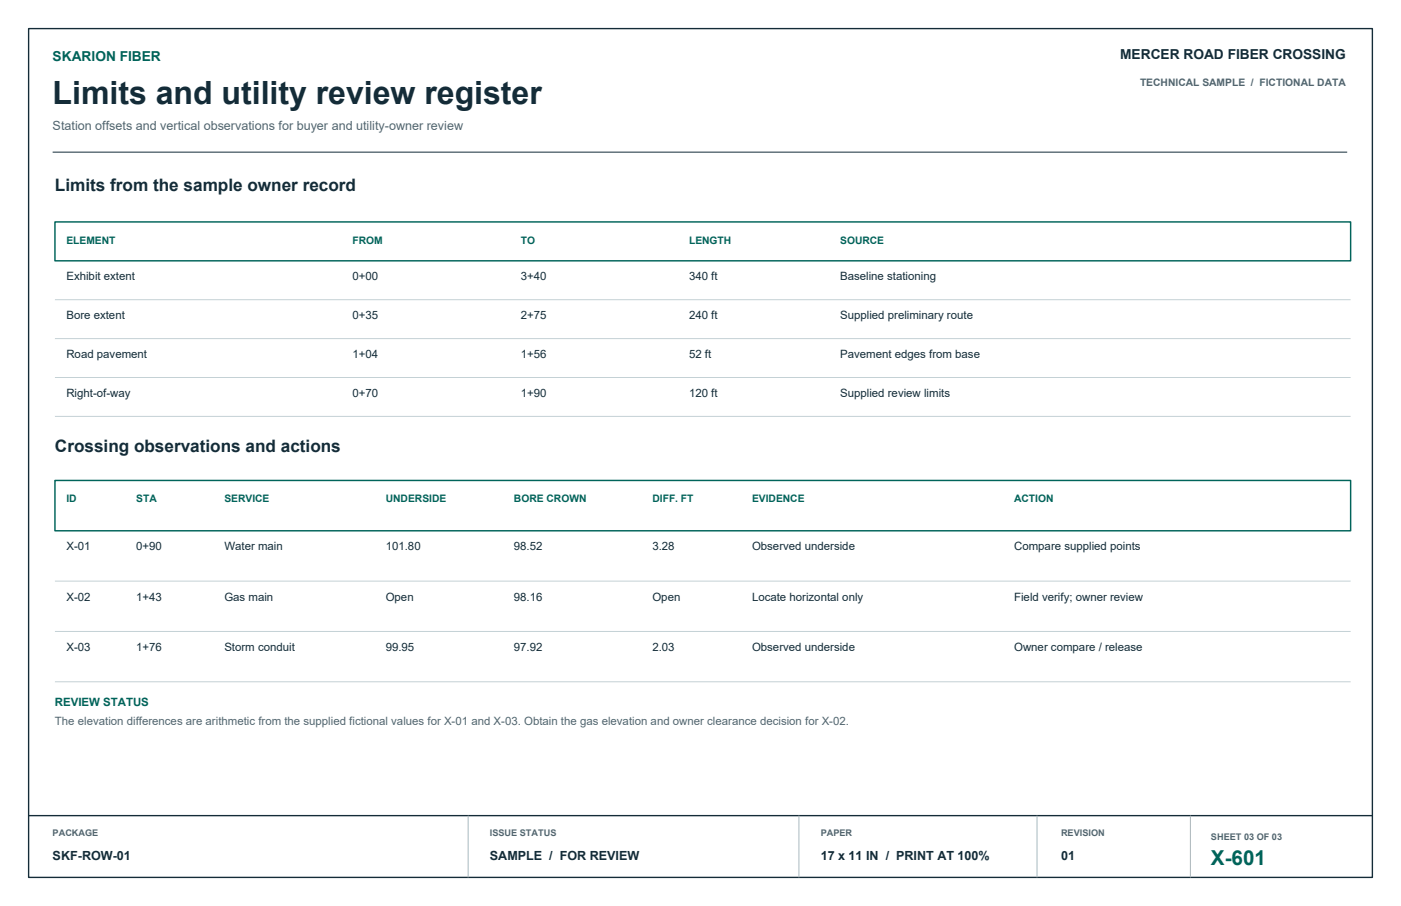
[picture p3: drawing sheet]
<svg xmlns="http://www.w3.org/2000/svg" width="432mm" height="279mm" viewBox="0 0 432 279" stroke-linecap="round" stroke-linejoin="round" font-family="sans-serif">
<defs><g id="words">
<text font-size="9.9" fill="#142c38" x="16.2" y="32.1">Limits and utility review register</text>
<text font-size="6.3" fill="#00645a" x="373.2" y="266.7">X-601</text>
<g font-size="5.3" fill="#142c38">
<text x="16.9" y="58.9">Limits from the sample owner record</text>
<text x="16.9" y="139.3">Crossing observations and actions</text>
</g>
<text font-size="4.2" fill="#00645a" x="16.2" y="18.7">SKARION FIBER</text>
<text font-size="4.2" fill="#142c38" x="345.2" y="18.3">MERCER ROAD FIBER CROSSING</text>
<text font-size="3.9" fill="#506671" x="16.2" y="40.2">Station offsets and vertical observations for buyer and utility-owner review</text>
<g font-size="3.9" fill="#142c38">
<text x="16.2" y="265.3">SKF-ROW-01</text>
<text x="151" y="265.3">SAMPLE / FOR REVIEW</text>
<text x="252.9" y="265.3">17 x 11 IN / PRINT AT 100%</text>
<text x="327" y="265.3">01</text>
</g>
<g font-size="3.5" fill="#142c38">
<text x="20.5" y="86.4">Exhibit extent</text>
<text x="108.7" y="86.4">0+00</text>
<text x="160.5" y="86.4">3+40</text>
<text x="212.4" y="86.4">340 ft</text>
<text x="258.9" y="86.4">Baseline stationing</text>
<text x="20.5" y="98.4">Bore extent</text>
<text x="108.7" y="98.4">0+35</text>
<text x="160.5" y="98.4">2+75</text>
<text x="212.4" y="98.4">240 ft</text>
<text x="258.9" y="98.4">Supplied preliminary route</text>
<text x="20.5" y="110.4">Road pavement</text>
<text x="108.7" y="110.4">1+04</text>
<text x="160.5" y="110.4">1+56</text>
<text x="212.4" y="110.4">52 ft</text>
<text x="258.9" y="110.4">Pavement edges from base</text>
<text x="20.5" y="122.4">Right-of-way</text>
<text x="108.7" y="122.4">0+70</text>
<text x="160.5" y="122.4">1+90</text>
<text x="212.4" y="122.4">120 ft</text>
<text x="258.9" y="122.4">Supplied review limits</text>
<text x="20.5" y="169.7">X-01</text>
<text x="42" y="169.7">0+90</text>
<text x="69.1" y="169.7">Water main</text>
<text x="118.9" y="169.7">101.80</text>
<text x="158.4" y="169.7">98.52</text>
<text x="201.1" y="169.7">3.28</text>
<text x="231.8" y="169.7">Observed underside</text>
<text x="312.6" y="169.7">Compare supplied points</text>
<text x="20.5" y="185.2">X-02</text>
<text x="42" y="185.2">1+43</text>
<text x="69.1" y="185.2">Gas main</text>
<text x="118.9" y="185.2">Open</text>
<text x="158.4" y="185.2">98.16</text>
<text x="201.1" y="185.2">Open</text>
<text x="231.8" y="185.2">Locate horizontal only</text>
<text x="312.6" y="185.2">Field verify; owner review</text>
<text x="20.5" y="200.7">X-03</text>
<text x="42" y="200.7">1+76</text>
<text x="69.1" y="200.7">Storm conduit</text>
<text x="118.9" y="200.7">99.95</text>
<text x="158.4" y="200.7">97.92</text>
<text x="201.1" y="200.7">2.03</text>
<text x="231.8" y="200.7">Observed underside</text>
<text x="312.6" y="200.7">Owner compare / release</text>
</g>
<text font-size="3.5" fill="#00645a" x="16.9" y="217.7">REVIEW STATUS</text>
<text font-size="3.5" fill="#506671" x="16.9" y="223.7">The elevation differences are arithmetic from the supplied fictional values for X-01 and X-03. Obtain the gas elevation and owner clearance decision for X-02.</text>
<text font-size="3.2" fill="#506671" x="351.4" y="26.5">TECHNICAL SAMPLE / FICTIONAL DATA</text>
<g font-size="3.2" fill="#00645a">
<text x="20.5" y="75.1">ELEMENT</text>
<text x="108.7" y="75.1">FROM</text>
<text x="160.5" y="75.1">TO</text>
<text x="212.4" y="75.1">LENGTH</text>
<text x="258.9" y="75.1">SOURCE</text>
<text x="20.5" y="154.9">ID</text>
<text x="42" y="154.9">STA</text>
<text x="69.1" y="154.9">SERVICE</text>
<text x="118.9" y="154.9">UNDERSIDE</text>
<text x="158.4" y="154.9">BORE CROWN</text>
<text x="201.1" y="154.9">DIFF. FT</text>
<text x="231.8" y="154.9">EVIDENCE</text>
<text x="312.6" y="154.9">ACTION</text>
</g>
<g font-size="2.8" fill="#506671">
<text x="16.2" y="257.9">PACKAGE</text>
<text x="151" y="257.9">ISSUE STATUS</text>
<text x="252.9" y="257.9">PAPER</text>
<text x="327" y="257.9">REVISION</text>
<text x="373.2" y="258.9">SHEET 03 OF 03</text>
</g>
</g></defs>
<path d="M8.8 8.8h414.2v261.8h-414.2zM8.8 251.5h414.2" fill="none" stroke="#142c38" stroke-width=".42"/>
<path d="M16.2 46.9h399" fill="none" stroke="#142c38" stroke-width=".31"/>
<path d="M144.3 251.5v19.1M246.2 251.5v19.1M319.6 251.5v19.1M366.9 251.5v19.1" fill="none" stroke="#a9bac0" stroke-width=".31"/>
<path d="M16.9 68.4h399.4v12h-399.4zM16.9 148.2h399.4v15.5h-399.4z" fill="none" stroke="#00645a" stroke-width=".45"/>
<path d="M16.9 92.4h399.4M16.9 104.4h399.4M16.9 116.4h399.4M16.9 128.4h399.4M16.9 179.2h399.4M16.9 194.7h399.4M16.9 210.3h399.4" fill="none" stroke="#c4d1d5" stroke-width=".31"/>
<use href="#words"/>
</svg>
